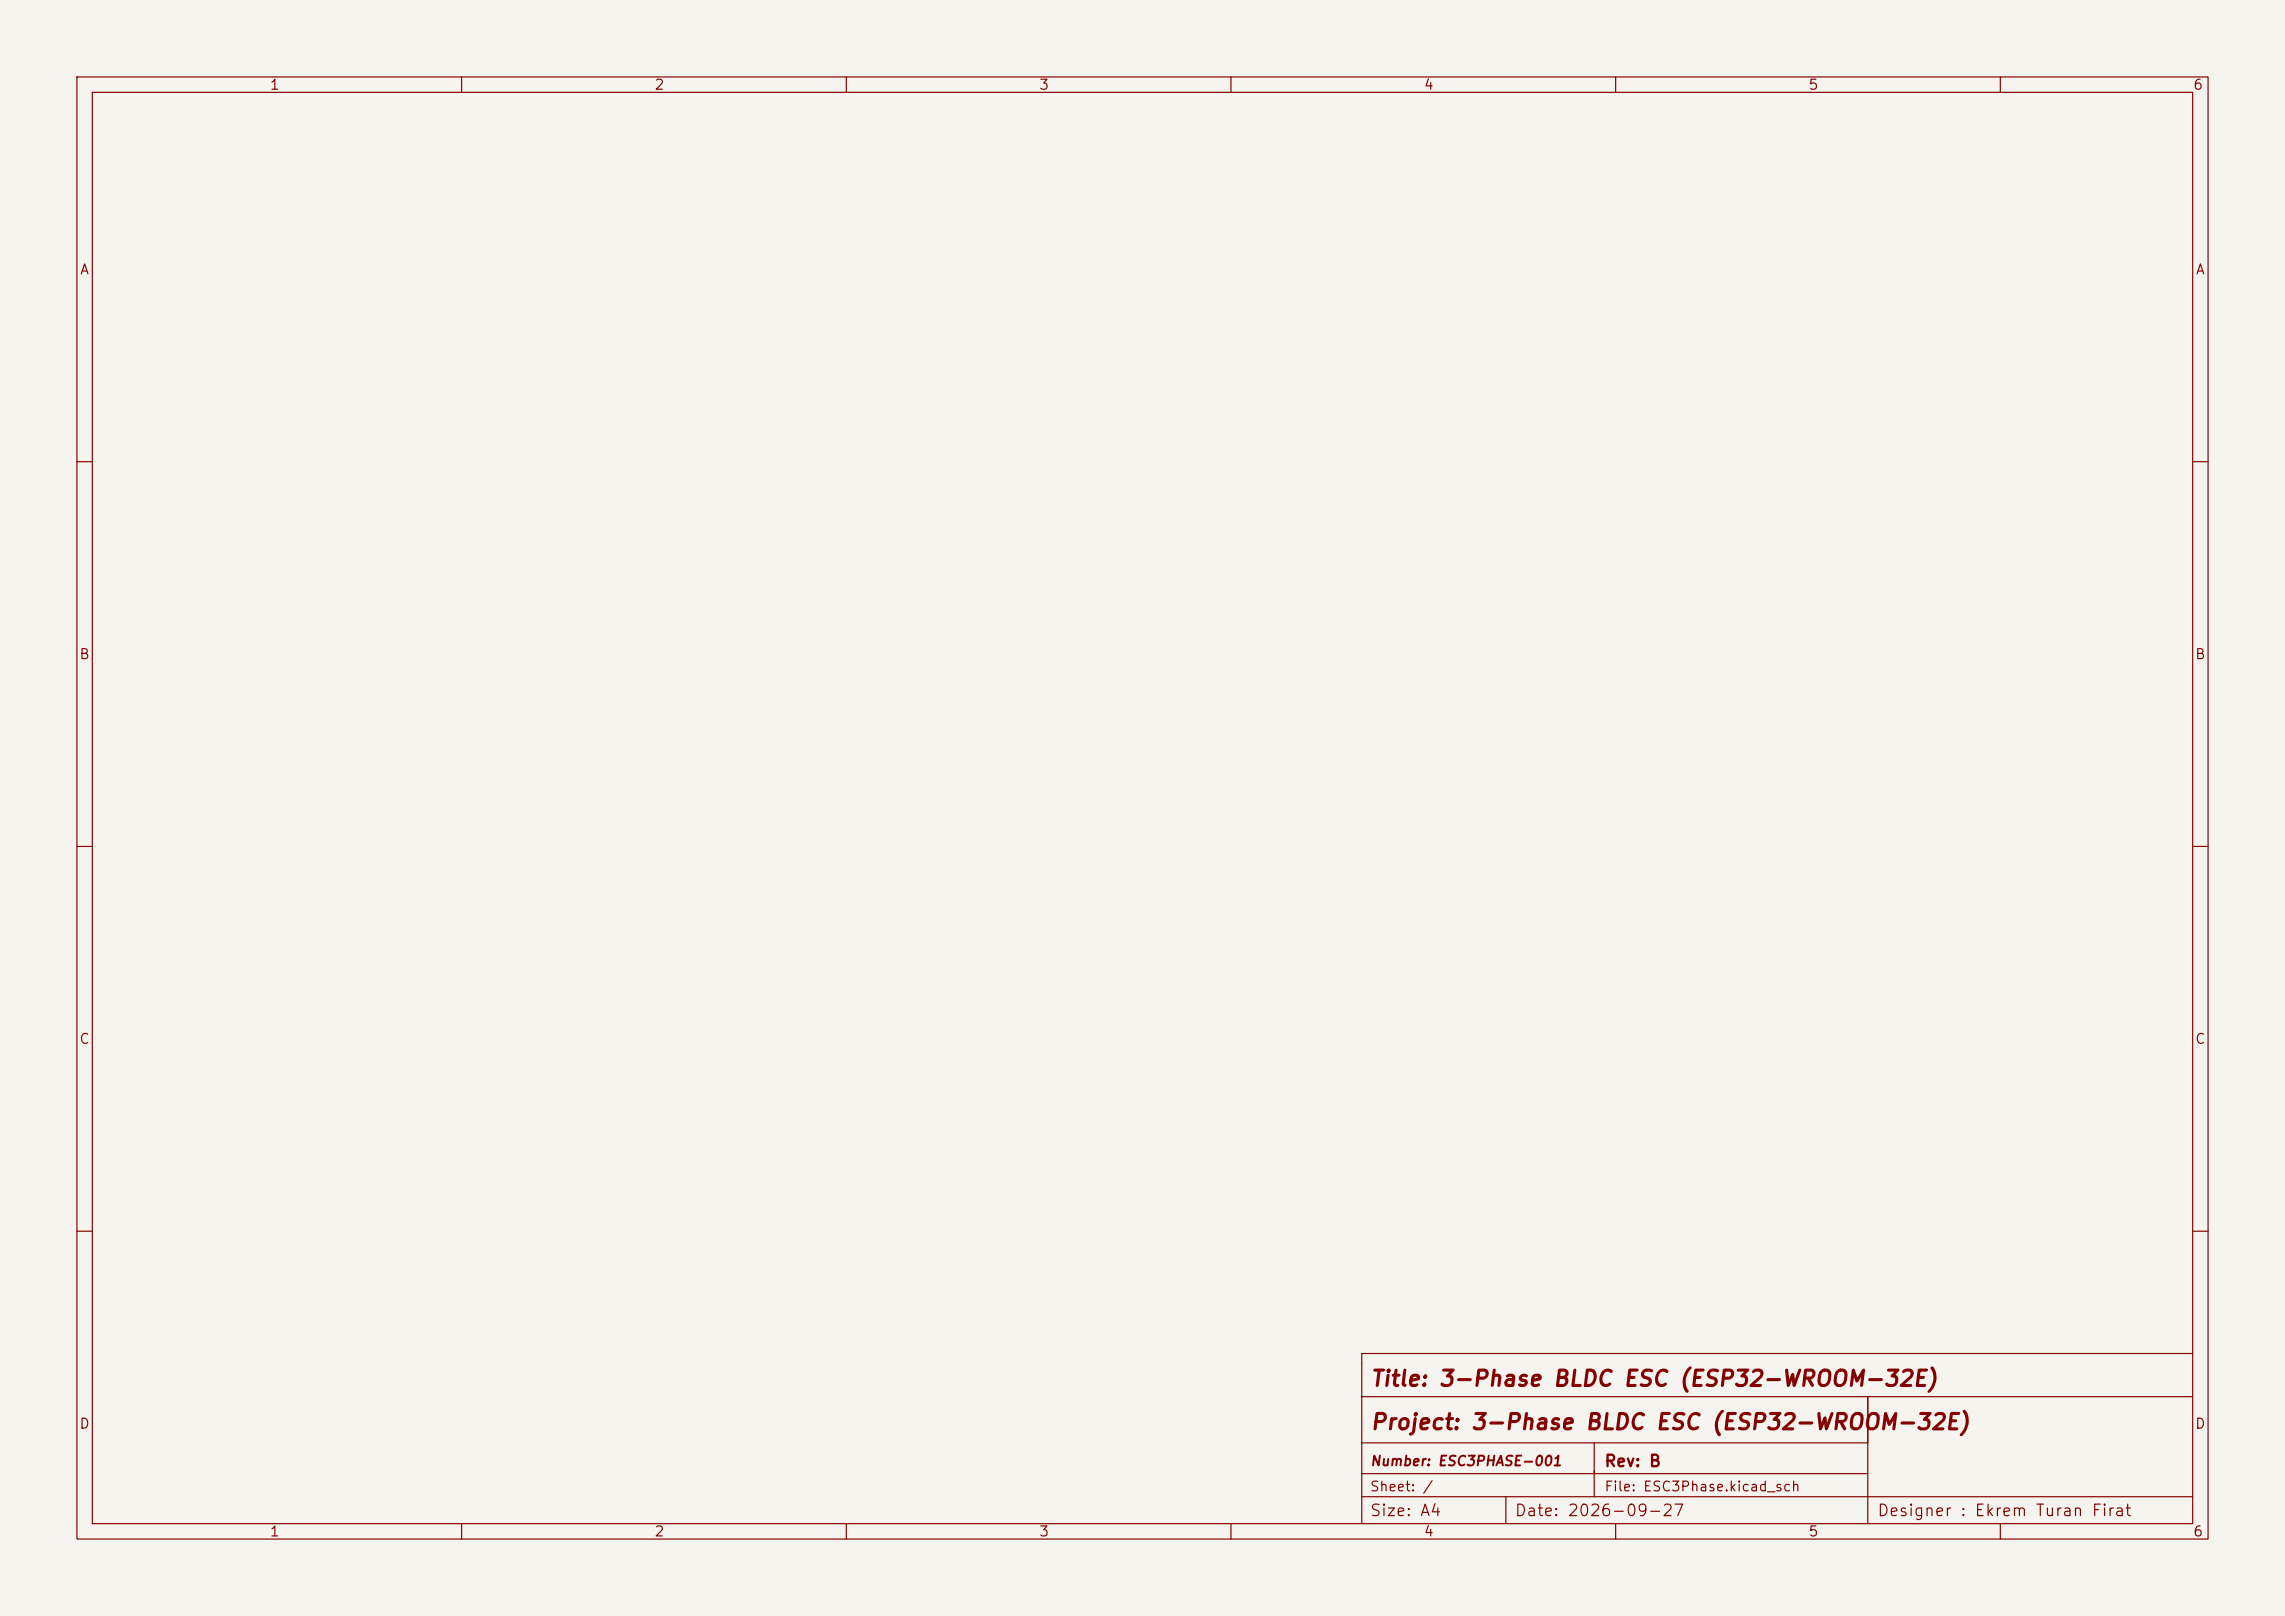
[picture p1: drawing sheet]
<svg xmlns="http://www.w3.org/2000/svg" width="297mm" height="210mm" viewBox="0 0 297 210" stroke-linecap="round" stroke-linejoin="round" font-family="sans-serif">
<defs><g id="words">
<g font-size="2" fill="#840000">
<text x="178" y="180.7">Title: 3-Phase BLDC ESC (ESP32-WROOM-32E)</text>
<text x="178" y="186.3">Project: 3-Phase BLDC ESC (ESP32-WROOM-32E)</text>
</g>
<g font-size="1.5" fill="#840000">
<text x="208.4" y="191">Rev: B</text>
<text x="178" y="197.4">Size: A4</text>
<text x="196.8" y="197.4">Date: 2026-09-27</text>
<text x="243.9" y="197.4">Designer : Ekrem Turan Firat</text>
</g>
<g font-size="1.3" fill="#840000">
<text x="35" y="12">1</text>
<text x="85" y="12">2</text>
<text x="135" y="12">3</text>
<text x="185" y="12">4</text>
<text x="235" y="12">5</text>
<text x="285" y="12">6</text>
<text x="10.3" y="36">A</text>
<text x="285.3" y="36">A</text>
<text x="10.2" y="86">B</text>
<text x="285.2" y="86">B</text>
<text x="10.2" y="136">C</text>
<text x="285.2" y="136">C</text>
<text x="10.2" y="186">D</text>
<text x="285.2" y="186">D</text>
<text x="178" y="190.8">Number: ESC3PHASE-001</text>
<text x="178" y="194.1">Sheet: /</text>
<text x="208.5" y="194.1">File: ESC3Phase.kicad_sch</text>
<text x="35" y="200">1</text>
<text x="85" y="200">2</text>
<text x="135" y="200">3</text>
<text x="185" y="200">4</text>
<text x="235" y="200">5</text>
<text x="285" y="200">6</text>
</g>
</g></defs>
<path d="M0 0h297v210h-297z" fill="#f5f4ef" stroke="#f5f4ef" stroke-width=".13"/>
<g fill="none" stroke="#840000" stroke-width=".15">
<path d="M10 10h277v190h-277zM12 12h273v186h-273zM60 10v2M110 10v2M160 10v2M210 10v2M260 10v2M10 60h2M285 60h2M10 110h2M285 110h2M10 160h2"/>
<path d="M285 160h2M285 175.9h-108v22.1M60 198v2M110 198v2M160 198v2M177 194.5h108M177 191.5h65.8M177 187.5h65.8M177 181.5h108M195.7 194.5v3.5M207.2 187.5v7M210 198v2"/>
<path d="M242.8 181.5v16.5M260 198v2"/>
</g>
<use href="#words"/>
</svg>
